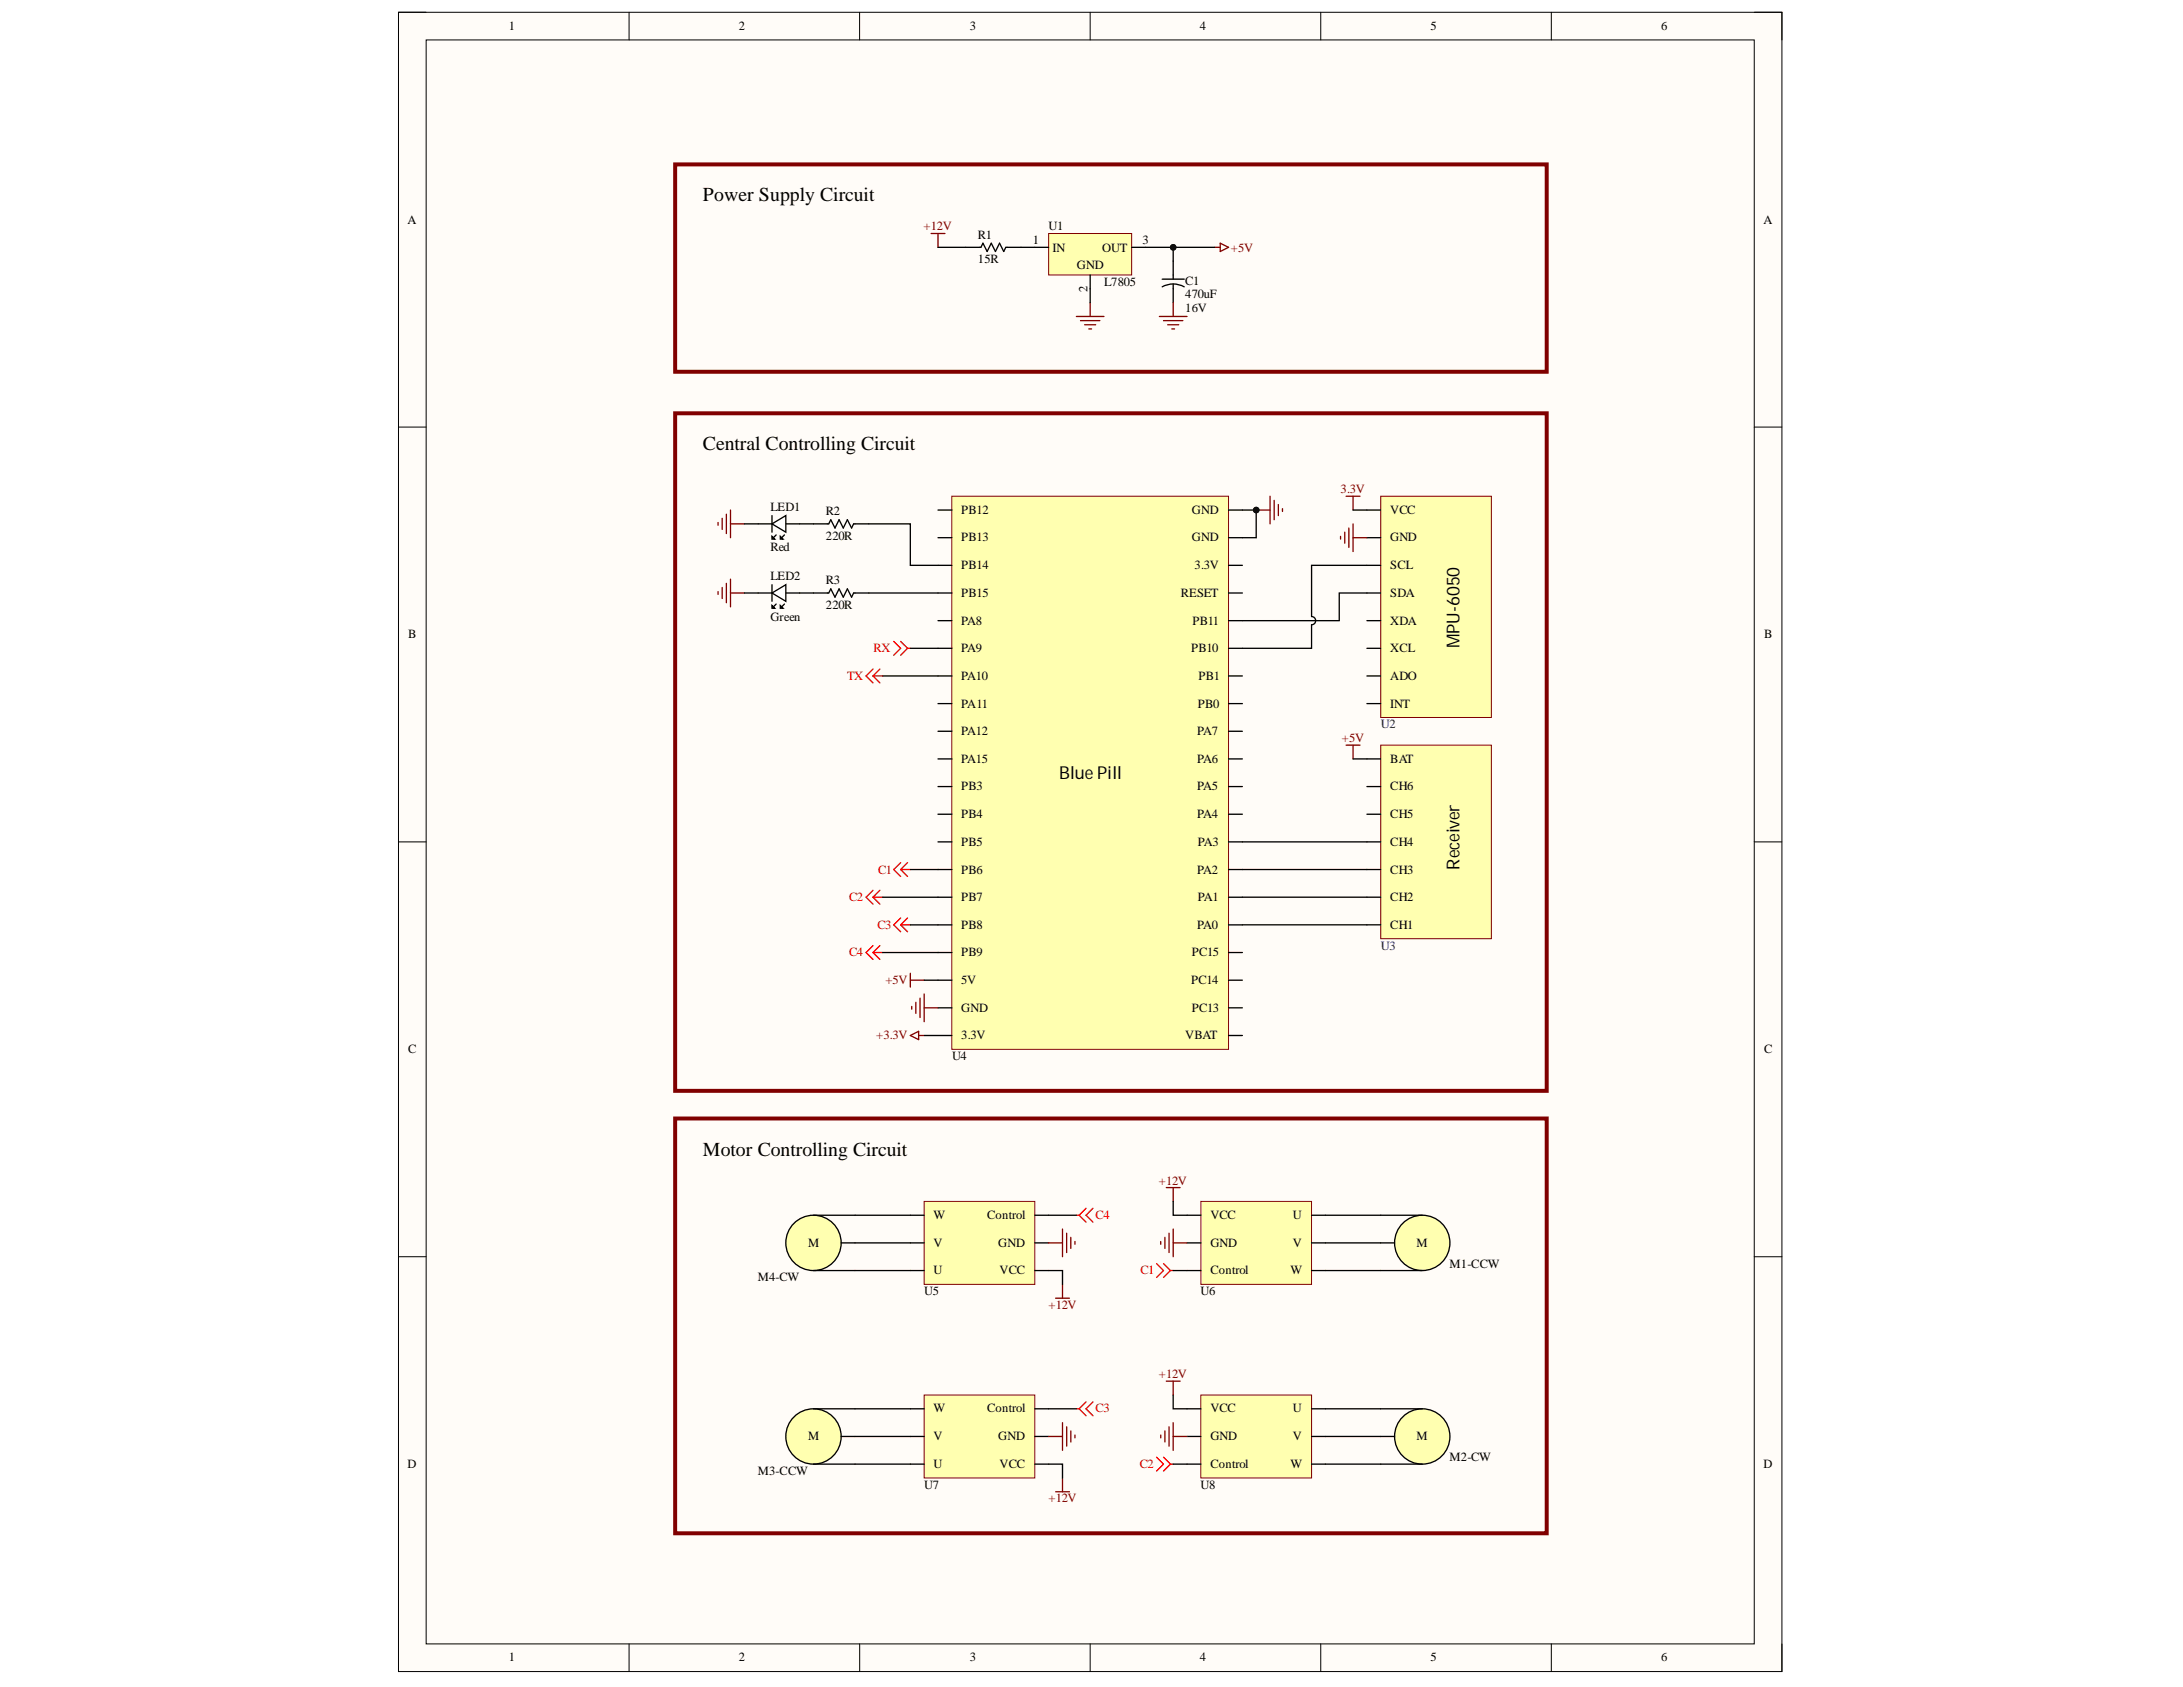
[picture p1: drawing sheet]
<svg xmlns="http://www.w3.org/2000/svg" width="279mm" height="216mm" viewBox="0 0 279 216" stroke-linecap="round" stroke-linejoin="round" font-family="sans-serif">
<defs><g id="words">
<g font-size="2.5">
<text x="90" y="25.8">Power Supply Circuit</text>
<text x="90" y="57.6">Central Controlling Circuit</text>
<text x="90" y="147.9">Motor Controlling Circuit</text>
</g>
<g font-size="2.3">
<text x="186.8" y="83" transform="rotate(-90 186.8 83)">MPU-6050</text>
<text x="135.6" y="99.7">Blue Pill</text>
<text x="186.8" y="111.3" transform="rotate(-90 186.8 111.3)">Receiver</text>
</g>
<g font-size="1.6">
<text x="65.1" y="3.9">1</text>
<text x="94.5" y="3.9">2</text>
<text x="124.1" y="3.9">3</text>
<text x="153.6" y="3.9">4</text>
<text x="183.1" y="3.9">5</text>
<text x="212.6" y="3.9">6</text>
<text x="52.2" y="28.6">A</text>
<text x="134.2" y="29.5">U1</text>
<text x="225.7" y="28.6">A</text>
<text x="125.2" y="33.7">15R</text>
<text x="125.2" y="30.6">R1</text>
<text x="132.2" y="31.3">1</text>
<text x="134.7" y="32.2">IN</text>
<text x="137.8" y="34.5">GND</text>
<text x="141.1" y="32.2">OUT</text>
<text x="146.2" y="31.3">3</text>
<text x="139.2" y="37.3" transform="rotate(-90 139.2 37.3)">2</text>
<text x="141.3" y="36.6">L7805</text>
<text x="151.7" y="38.2">470uF</text>
<text x="151.7" y="40">16V</text>
<text x="151.7" y="36.4">C1</text>
<text x="98.6" y="65.4">LED1</text>
<text x="105.7" y="65.9">R2</text>
<text x="123" y="65.7">PB12</text>
<text x="152.6" y="65.7">GND</text>
<text x="177.9" y="65.7">VCC</text>
<text x="98.6" y="70.6">Red</text>
<text x="105.7" y="69.1">220R</text>
<text x="123" y="69.3">PB13</text>
<text x="152.6" y="69.3">GND</text>
<text x="177.9" y="69.3">GND</text>
<text x="98.6" y="74.3">LED2</text>
<text x="105.7" y="78">220R</text>
<text x="105.7" y="74.8">R3</text>
<text x="123" y="72.8">PB14</text>
<text x="123" y="76.4">PB15</text>
<text x="151.1" y="76.4">RESET</text>
<text x="152.9" y="72.8">3.3V</text>
<text x="177.9" y="72.8">SCL</text>
<text x="177.9" y="76.4">SDA</text>
<text x="52.3" y="81.7">B</text>
<text x="98.6" y="79.4">Green</text>
<text x="123" y="79.9">PA8</text>
<text x="123" y="83.5">PA9</text>
<text x="152.5" y="83.5">PB10</text>
<text x="152.6" y="79.9">PB11</text>
<text x="177.9" y="79.9">XDA</text>
<text x="177.9" y="83.5">XCL</text>
<text x="225.8" y="81.7">B</text>
<text x="123" y="87">PA10</text>
<text x="153.4" y="87">PB1</text>
<text x="177.9" y="87">ADO</text>
<text x="123" y="90.6">PA11</text>
<text x="123" y="94.1">PA12</text>
<text x="153.2" y="94.1">PA7</text>
<text x="153.3" y="90.6">PB0</text>
<text x="177.9" y="90.6">INT</text>
<text x="123" y="97.6">PA15</text>
<text x="123" y="101.2">PB3</text>
<text x="153.2" y="101.2">PA5</text>
<text x="153.2" y="97.6">PA6</text>
<text x="177.9" y="97.6">BAT</text>
<text x="177.9" y="101.2">CH6</text>
<text x="123" y="104.7">PB4</text>
<text x="153.2" y="104.7">PA4</text>
<text x="177.9" y="104.7">CH5</text>
<text x="123" y="108.2">PB5</text>
<text x="123" y="111.8">PB6</text>
<text x="153.2" y="111.8">PA2</text>
<text x="153.3" y="108.2">PA3</text>
<text x="177.9" y="108.2">CH4</text>
<text x="177.9" y="111.8">CH3</text>
<text x="123" y="115.3">PB7</text>
<text x="123" y="118.9">PB8</text>
<text x="153.2" y="118.9">PA0</text>
<text x="153.3" y="115.3">PA1</text>
<text x="177.9" y="115.3">CH2</text>
<text x="177.9" y="118.9">CH1</text>
<text x="123" y="122.4">PB9</text>
<text x="123" y="125.9">5V</text>
<text x="152.5" y="125.9">PC14</text>
<text x="152.6" y="122.4">PC15</text>
<text x="123" y="129.5">GND</text>
<text x="152.6" y="129.5">PC13</text>
<text x="52.3" y="134.8">C</text>
<text x="121.9" y="135.6">U4</text>
<text x="123" y="133">3.3V</text>
<text x="151.7" y="133">VBAT</text>
<text x="225.8" y="134.8">C</text>
<text x="103.4" y="159.5">M</text>
<text x="119.5" y="156">W</text>
<text x="119.5" y="159.5">V</text>
<text x="126.3" y="156">Control</text>
<text x="127.8" y="159.5">GND</text>
<text x="154.9" y="156">VCC</text>
<text x="154.9" y="159.5">GND</text>
<text x="165.5" y="159.5">V</text>
<text x="165.5" y="156">U</text>
<text x="181.3" y="159.5">M</text>
<text x="97" y="163.9">M4-CW</text>
<text x="118.3" y="165.7">U5</text>
<text x="119.5" y="163.1">U</text>
<text x="127.9" y="163.1">VCC</text>
<text x="153.7" y="165.7">U6</text>
<text x="154.9" y="163.1">Control</text>
<text x="165.2" y="163.1">W</text>
<text x="185.5" y="162.3">M1-CCW</text>
<text x="103.4" y="184.3">M</text>
<text x="119.5" y="180.8">W</text>
<text x="119.5" y="184.3">V</text>
<text x="126.3" y="180.8">Control</text>
<text x="127.8" y="184.3">GND</text>
<text x="154.9" y="180.8">VCC</text>
<text x="154.9" y="184.3">GND</text>
<text x="165.5" y="184.3">V</text>
<text x="165.5" y="180.8">U</text>
<text x="181.3" y="184.3">M</text>
<text x="52.2" y="187.9">D</text>
<text x="97" y="188.8">M3-CCW</text>
<text x="118.3" y="190.6">U7</text>
<text x="119.5" y="187.9">U</text>
<text x="127.9" y="187.9">VCC</text>
<text x="153.7" y="190.6">U8</text>
<text x="154.9" y="187.9">Control</text>
<text x="165.2" y="187.9">W</text>
<text x="185.5" y="187">M2-CW</text>
<text x="225.7" y="187.9">D</text>
<text x="65.1" y="212.6">1</text>
<text x="94.5" y="212.6">2</text>
<text x="124.1" y="212.6">3</text>
<text x="153.6" y="212.6">4</text>
<text x="183.1" y="212.6">5</text>
<text x="212.6" y="212.6">6</text>
</g>
<g font-size="1.6" fill="#800000">
<text x="118.2" y="29.5">+12V</text>
<text x="157.5" y="32.2">+5V</text>
<text x="171.6" y="63.1">3.3V</text>
<text x="171.7" y="95">+5V</text>
<text x="113.3" y="125.9">+5V</text>
<text x="112.1" y="133">+3.3V</text>
<text x="148.3" y="151.6">+12V</text>
<text x="134.2" y="167.5">+12V</text>
<text x="148.3" y="176.4">+12V</text>
<text x="134.2" y="192.3">+12V</text>
</g>
<g font-size="1.6" fill="#f00">
<text x="111.8" y="83.5">RX</text>
<text x="108.4" y="87">TX</text>
<text x="112.4" y="111.8">C1</text>
<text x="108.7" y="115.3">C2</text>
<text x="112.3" y="118.9">C3</text>
<text x="108.7" y="122.4">C4</text>
<text x="140.2" y="156">C4</text>
<text x="146" y="163.1">C1</text>
<text x="140.2" y="180.8">C3</text>
<text x="145.9" y="187.9">C2</text>
</g>
<g font-size="1.6" fill="#000080">
<text x="176.7" y="93.2">U2</text>
<text x="176.7" y="121.5">U3</text>
</g>
</g></defs>
<path d="M51 1.6h177.1v212.3h-177.1z" fill-rule="evenodd" fill="#fffcf8"/>
<path d="M51 1.6h177.1v212.3h-177.1z" fill="none" stroke="#000" stroke-width=".13"/>
<path d="M54.5 5.1h170v205.3h-170z" fill-rule="evenodd" fill="#fffcf8"/>
<g fill="none" stroke="#000" stroke-width=".13">
<path d="M51 1.6h3.5M54.5 5.1h170v205.3h-170zM80.5 1.6v3.5M110 1.6v3.5M139.5 1.6v3.5M169 1.6v3.5M198.6 1.6v3.5M224.5 1.6h3.6v3.5M51 54.7h3.5M224.5 54.7h3.6M51 107.7h3.5M224.5 107.7h3.6"/>
<path d="M51 160.8h3.5M224.5 160.8h3.6M80.5 210.4v3.5M110 210.4v3.5M139.5 210.4v3.5M169 210.4v3.5M198.6 210.4v3.5M228.1 210.4v3.5"/>
</g>
<path d="M176.7 63.5h14.2v28.3h-14.2z" fill-rule="evenodd" fill="#ffffb0"/>
<path d="M176.7 63.5h14.2v28.3h-14.2z" fill="none" stroke="#800000" stroke-width=".13"/>
<path d="M175 65.3h1.7M175 68.8h1.7M175 72.4h1.7M175 75.9h1.7M175 79.4h1.7M175 83h1.7M175 86.5h1.7M175 90h1.7" fill="none" stroke="#000" stroke-width=".17"/>
<path d="M176.7 95.4h14.2v24.7h-14.2z" fill-rule="evenodd" fill="#ffffb0"/>
<path d="M176.7 95.4h14.2v24.7h-14.2z" fill="none" stroke="#800000" stroke-width=".13"/>
<path d="M175 97.1h1.7M175 100.7h1.7M175 104.2h1.7M175 107.7h1.7M175 111.3h1.7M175 114.8h1.7M175 118.4h1.7" fill="none" stroke="#000" stroke-width=".17"/>
<path d="M121.8 63.5h35.4v70.8h-35.4z" fill-rule="evenodd" fill="#ffffb0"/>
<path d="M121.8 63.5h35.4v70.8h-35.4z" fill="none" stroke="#800000" stroke-width=".13"/>
<g fill="none" stroke="#000" stroke-width=".17">
<path d="M120.1 65.3h1.7M120.1 68.8h1.7M120.1 72.4h1.7M120.1 75.9h1.7M120.1 79.4h1.7M157.2 65.3h1.8M157.2 68.8h1.8M157.2 72.4h1.8M157.2 75.9h1.8M157.2 79.4h1.8M120.1 83h1.7M120.1 86.5h1.7"/>
<path d="M120.1 90h1.7M120.1 93.6h1.7M120.1 97.1h1.7M157.2 83h1.8M157.2 86.5h1.8M157.2 90h1.8M157.2 93.6h1.8M157.2 97.1h1.8M120.1 100.7h1.7M120.1 104.2h1.7M120.1 107.7h1.7M120.1 111.3h1.7"/>
<path d="M120.1 114.8h1.7M120.1 118.4h1.7M157.2 100.7h1.8M157.2 104.2h1.8M157.2 107.7h1.8M157.2 111.3h1.8M157.2 114.8h1.8M157.2 118.4h1.8M120.1 121.9h1.7M120.1 125.4h1.7M120.1 129h1.7M120.1 132.5h1.7"/>
<path d="M157.2 121.9h1.8M157.2 125.4h1.8M157.2 129h1.8M157.2 132.5h1.8"/>
</g>
<path d="M153.7 153.8h14.2v10.6h-14.2z" fill-rule="evenodd" fill="#ffffb0"/>
<path d="M153.7 153.8h14.2v10.6h-14.2z" fill="none" stroke="#800000" stroke-width=".13"/>
<path d="M151.9 155.5h1.8M151.9 159.1h1.8M167.9 155.5h1.7M167.9 159.1h1.7M151.9 162.6h1.8M167.9 162.6h1.7" fill="none" stroke="#000" stroke-width=".17"/>
<circle cx="182" cy="159.1" r="3.5" fill="#ffffb0"/>
<g fill="none" stroke="#000" stroke-width=".17">
<path d="M176.7 159.1h1.8M176.7 155.5h5.3M176.7 162.6h5.3"/>
<circle cx="182" cy="159.1" r="3.5"/>
</g>
<path d="M153.7 178.5h14.2v10.7h-14.2z" fill-rule="evenodd" fill="#ffffb0"/>
<path d="M153.7 178.5h14.2v10.7h-14.2z" fill="none" stroke="#800000" stroke-width=".13"/>
<path d="M151.9 180.3h1.8M151.9 183.8h1.8M151.9 187.4h1.8M167.9 180.3h1.7M167.9 183.8h1.7M167.9 187.4h1.7" fill="none" stroke="#000" stroke-width=".17"/>
<path d="M118.3 178.5h14.1v10.7h-14.1z" fill-rule="evenodd" fill="#ffffb0"/>
<path d="M118.3 178.5h14.1v10.7h-14.1z" fill="none" stroke="#800000" stroke-width=".13"/>
<path d="M116.5 187.4h1.8M116.5 183.8h1.8M116.5 180.3h1.8M132.4 187.4h1.8M132.4 183.8h1.8M132.4 180.3h1.8" fill="none" stroke="#000" stroke-width=".17"/>
<path d="M118.3 153.8h14.1v10.6h-14.1z" fill-rule="evenodd" fill="#ffffb0"/>
<path d="M118.3 153.8h14.1v10.6h-14.1z" fill="none" stroke="#800000" stroke-width=".13"/>
<path d="M116.5 159.1h1.8M116.5 155.5h1.8M132.4 159.1h1.8M132.4 155.5h1.8M116.5 162.6h1.8M132.4 162.6h1.8" fill="none" stroke="#000" stroke-width=".17"/>
<g fill="none" stroke="#800000" stroke-width=".17">
<path d="M134.2 159.1h1.8M136 157.3v3.5M136.5 157.8v2.5M137.1 158.4v1.4M137.6 158.9v.3M148.6 158.9v.3M149.1 158.4v1.4M149.3 152h1.7M149.6 157.8v2.5M150.2 152v1.8M150.2 157.3v3.5M150.2 159.1h1.7"/>
<path d="M135.1 166.1h1.8M136 164.4v1.7M149.3 176.8h1.7M150.2 176.8v1.7M134.2 183.8h1.8M135.1 190.9h1.8M136 182.1v3.5M136 189.2v1.7M136.5 182.6v2.5M137.1 183.1v1.4M137.6 183.7v.3M148.6 183.7v.3"/>
<path d="M149.1 183.1v1.4M149.6 182.6v2.5M150.2 182.1v3.5M150.2 183.8h1.7"/>
</g>
<circle cx="182" cy="183.8" r="3.5" fill="#ffffb0"/>
<g fill="none" stroke="#000" stroke-width=".17">
<path d="M176.7 183.8h1.8M176.7 187.4h5.3M176.7 180.3h5.3"/>
<circle cx="182" cy="183.8" r="3.5"/>
</g>
<circle cx="104.1" cy="183.8" r="3.5" fill="#ffffb0"/>
<g fill="none" stroke="#000" stroke-width=".17">
<path d="M104.1 187.4h5.3M104.1 180.3h5.3M107.7 183.8h1.7"/>
<circle cx="104.1" cy="183.8" r="3.5"/>
</g>
<circle cx="104.1" cy="159.1" r="3.5" fill="#ffffb0"/>
<g fill="none" stroke="#000" stroke-width=".17">
<path d="M104.1 155.5h5.3M107.7 159.1h1.7M104.1 162.6h5.3"/>
<circle cx="104.1" cy="159.1" r="3.5"/>
</g>
<path d="M160.8 65.3h1.8M162.6 63.5v3.5M163.1 64v2.5M163.6 64.6v1.4M164.1 65.1v.4" fill="none" stroke="#800000" stroke-width=".17"/>
<circle cx="160.8" cy="65.3" r=".35" fill="#101010"/>
<circle cx="160.8" cy="65.3" r=".35" fill="none" stroke="#101010" stroke-width=".13"/>
<path d="M116.7 128.8v.4M117.2 128.3v1.4M117.8 127.7v2.5M118.3 127.2v3.6M118.3 129h1.8" fill="none" stroke="#800000" stroke-width=".17"/>
<path d="M134.2 29.9h10.6v5.3h-10.6z" fill-rule="evenodd" fill="#ffffb0"/>
<path d="M134.2 29.9h10.6v5.3h-10.6z" fill="none" stroke="#800000" stroke-width=".13"/>
<path d="M123.6 31.7h1.9l.3-.6 .5 1.1 .6-1.1 .5 1.1 .5-1.1 .6 1.1 .2-.5h2M132.4 31.7h1.8M139.5 35.2v1.8M144.8 31.7h1.8M148.7 36.7a2.92 2.92 0 0 1 2.9 0M148.7 35.7h2.9M150.2 33.4v2.3M150.2 36.4v2.3M97 67h1.8M100.6 67h1.7" fill="none" stroke="#000" stroke-width=".17"/>
<g fill="none" stroke="#800000" stroke-width=".17">
<path d="M119.2 29.9h1.7M120.1 29.9v1.8M139.5 38.7v1.8M150.2 38.7v1.8M155.5 31.7h.7M156.2 31.1l1 .6-1 .5zM137.8 40.5h3.5M138.3 41h2.5M138.8 41.6h1.4M139.4 42.1h.3M148.4 40.5h3.5M148.9 41h2.5"/>
<path d="M149.4 41.6h1.5M150 42.1h.3M171.6 68.6v.4M172.1 68.1v1.4M172.3 63.5h1.8M172.6 67.6v2.5M173.2 63.5v1.8M173.2 67v3.6M173.2 68.8h1.8M172.3 95.4h1.8M173.2 95.4v1.7M116.5 124.6v1.7"/>
<path d="M116.5 125.4h1.8M116.5 132.5l1.1-.5v1zM117.6 132.5h.7"/>
</g>
<path d="M98.8 67l1.8-1v2.1z" fill="#fff"/>
<path d="M97 75.9h1.8M98.8 67l1.8-1v2.1zM98.8 68.6l.4 .4h-.4zM98.8 66v2.1M99.3 68.5l-.3 .3M99.9 68.6l.3 .4h-.3zM100.4 68.5l-.4 .3M100.6 75.9h1.7" fill="none" stroke="#000" stroke-width=".17"/>
<path d="M98.8 68.6l.4 .4h-.4zM99.9 68.6l.3 .4h-.3z" fill="#000"/>
<path d="M98.8 75.9l1.8-1.1v2.2z" fill="#fff"/>
<g fill="none" stroke="#000" stroke-width=".17">
<path d="M120.1 31.7h3.5M130.7 31.7h1.7M139.5 37v1.7M146.6 31.7h3.6v1.7M98.8 75.9l1.8-1.1v2.2zM98.8 77.5l.4 .3h-.4zM98.8 74.8v2.2M99.3 77.3l-.3 .4M99.9 77.5l.3 .3h-.3zM100.4 77.3l-.4 .4M104.1 67h2l.2-.5 .6 1.1 .5-1.1 .5 1.1 .6-1.1 .5 1.1 .3-.6h1.9M104.1 75.9h2l.2-.5 .6 1 .5-1 .5 1 .6-1 .5 1 .3-.5h1.9"/>
<path d="M175 75.9h-3.6v3.5h-12.4M175 72.4h-7.1v6.5a.53 .53 0 0 1 .5 .5 .53 .53 0 0 1-.5 .6v3h-8.9M159 118.4h16M159 114.8h16M159 111.3h16M159 107.7h16M150.2 153.8v1.7h1.7M134.2 162.6h1.8v1.8M150.2 178.5v1.8h1.7M134.2 187.4h1.8v1.8"/>
</g>
<path d="M98.8 77.5l.4 .3h-.4zM99.9 77.5l.3 .3h-.3z" fill="#000"/>
<path d="M91.9 66.9v.3M91.9 75.7v.4M92.4 66.3v1.5M92.4 75.2v1.4M93 65.8v2.5M93 74.7v2.4M93.5 65.3v3.5M93.5 74.1v3.6M93.5 67h1.8M93.5 75.9h1.8" fill="none" stroke="#800000" stroke-width=".17"/>
<g fill="none" stroke="#f00" stroke-width=".17">
<path d="M111.7 86.5l.9 .9M111.7 85.6l-.9 .9 .9 .9M111.7 86.5h1.3M112.6 85.6l-.9 .9M114.4 82.1l.9 .9-.9 .9M115.3 82.1l.9 .9M116.2 83l-.9 .9M116.2 83h.3M111.7 114.8l.9 .9M111.7 113.9l-.9 .9 .9 .9M111.7 114.8h1.3M112.6 113.9l-.9 .9"/>
<path d="M115.3 111.3l.9 .9M115.3 110.4l-.9 .9 .9 .9M115.3 111.3h1.2M115.3 117.5l-.9 .9 .9 .8M115.3 118.4l.9 .8M115.3 118.4h1.2M116.2 110.4l-.9 .9M116.2 117.5l-.9 .9M111.7 121l-.9 .9 .9 .9M111.7 121.9l.9 .9M111.7 121.9h1.3M112.6 121l-.9 .9"/>
<path d="M137.8 155.5h.3M138.1 155.5l.9 .9M139 154.6l-.9 .9M139.9 154.6l-.9 .9 .9 .9M139 179.4l-.9 .9M139.9 179.4l-.9 .9 .9 .9M148 161.7l.9 .9-.9 .9M148.9 161.7l.9 .9M149.8 162.6l-.9 .9M149.8 162.6h.4M137.8 180.3h.3M138.1 180.3l.9 .9"/>
<path d="M148 186.5l.9 .9-.9 .9M148.9 186.5l.9 .9M149.8 187.4l-.9 .9M149.8 187.4h.4"/>
</g>
<path d="M86.4 21h111.6v26.6h-111.6zM86.4 52.9h111.6v86.7h-111.6zM86.4 143.1h111.6v53.1h-111.6z" fill="none" stroke="#800000" stroke-width=".51"/>
<circle cx="150.2" cy="31.7" r=".35" fill="#101010"/>
<circle cx="150.2" cy="31.7" r=".35" fill="none" stroke="#101010" stroke-width=".13"/>
<path d="M150.2 31.7h5.3" fill="none" stroke="#000" stroke-width=".17"/>
<circle cx="150.2" cy="31.7" r=".35" fill="#101010"/>
<circle cx="150.2" cy="31.7" r=".35" fill="none" stroke="#101010" stroke-width=".13"/>
<path d="M159 65.3h1.8v3.5h-1.8M118.3 125.4h1.8M118.3 132.5h1.8" fill="none" stroke="#000" stroke-width=".17"/>
<circle cx="160.8" cy="65.3" r=".35" fill="#101010"/>
<circle cx="160.8" cy="65.3" r=".35" fill="none" stroke="#101010" stroke-width=".13"/>
<g fill="none" stroke="#000" stroke-width=".17">
<path d="M95.3 67h1.7M95.3 75.9h1.7M102.3 67h1.8M102.3 75.9h1.8M111.2 67h5.3v5.4h3.6M111.2 75.9h8.9M173.2 65.3h1.8M113 86.5h7.1M116.5 83h3.6M173.2 97.1h1.8M113 114.8h7.1M116.5 111.3h3.6"/>
<path d="M116.5 118.4h3.6M113 121.9h7.1M109.4 155.5h7.1M109.4 159.1h7.1M134.2 155.5h3.6M169.6 155.5h7.1M169.6 159.1h7.1M109.4 162.6h7.1M150.2 162.6h1.7M169.6 162.6h7.1M109.4 180.3h7.1M109.4 183.8h7.1"/>
<path d="M109.4 187.4h7.1M134.2 180.3h3.6M150.2 187.4h1.7M169.6 180.3h7.1M169.6 183.8h7.1M169.6 187.4h7.1"/>
</g>
<use href="#words"/>
</svg>
